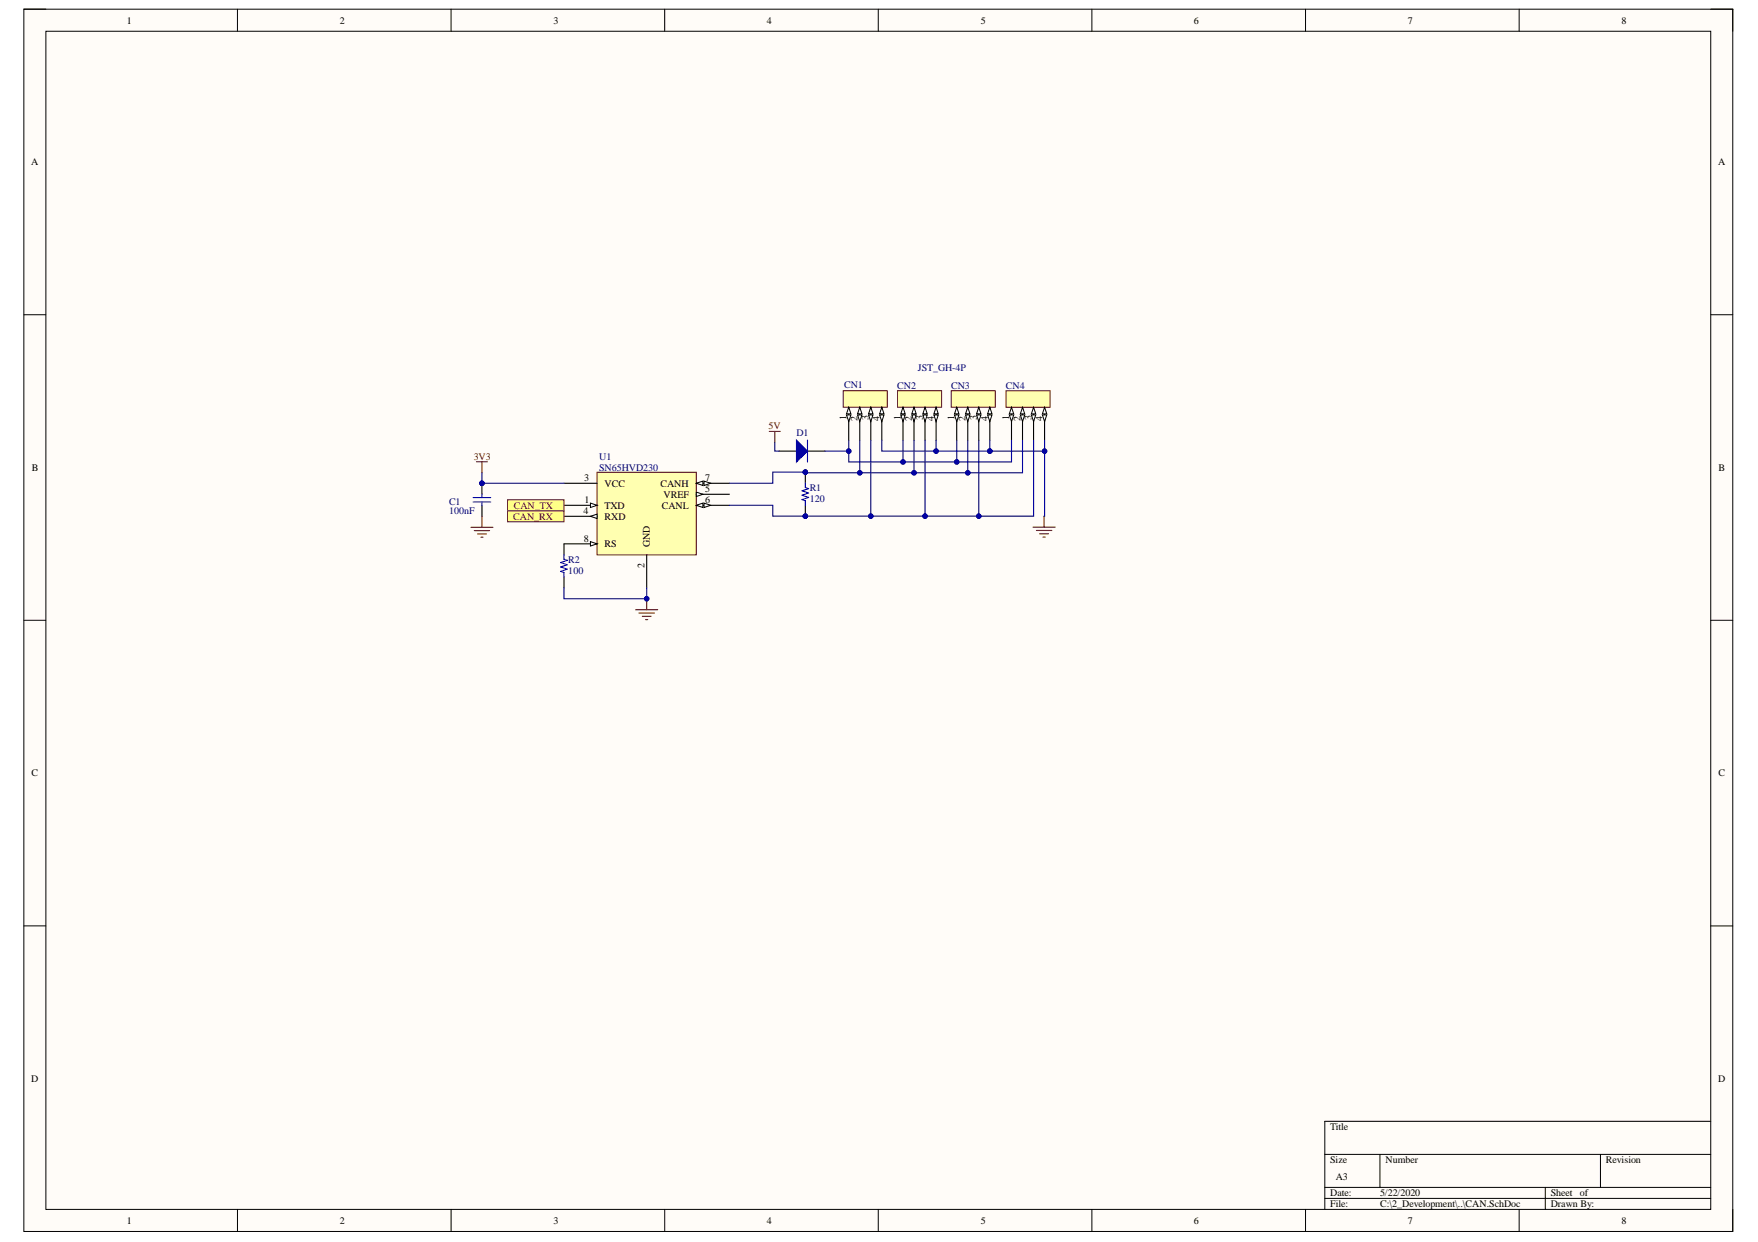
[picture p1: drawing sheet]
<svg xmlns="http://www.w3.org/2000/svg" width="297mm" height="210mm" viewBox="0 0 297 210" stroke-linecap="round" stroke-linejoin="round" font-family="sans-serif">
<defs><g id="words">
<g font-size="1.7">
<text x="21.4" y="4">1</text>
<text x="57.4" y="4">2</text>
<text x="93.5" y="4">3</text>
<text x="129.6" y="4">4</text>
<text x="165.7" y="4">5</text>
<text x="201.7" y="4">6</text>
<text x="237.9" y="4">7</text>
<text x="274" y="4">8</text>
<text x="5.3" y="27.9">A</text>
<text x="290.3" y="27.9">A</text>
<text x="143" y="71" transform="rotate(-90 143 71)">1</text>
<text x="144.9" y="71.1" transform="rotate(-90 144.9 71.1)">2</text>
<text x="146.7" y="71" transform="rotate(-90 146.7 71)">3</text>
<text x="148.6" y="71.1" transform="rotate(-90 148.6 71.1)">4</text>
<text x="152.2" y="71" transform="rotate(-90 152.2 71)">1</text>
<text x="154.1" y="71.1" transform="rotate(-90 154.1 71.1)">2</text>
<text x="155.9" y="71" transform="rotate(-90 155.9 71)">3</text>
<text x="157.8" y="71.1" transform="rotate(-90 157.8 71.1)">4</text>
<text x="161.3" y="71" transform="rotate(-90 161.3 71)">1</text>
<text x="163.2" y="71.1" transform="rotate(-90 163.2 71.1)">2</text>
<text x="165" y="71" transform="rotate(-90 165 71)">3</text>
<text x="166.9" y="71.1" transform="rotate(-90 166.9 71.1)">4</text>
<text x="170.5" y="71" transform="rotate(-90 170.5 71)">1</text>
<text x="172.4" y="71.1" transform="rotate(-90 172.4 71.1)">2</text>
<text x="174.3" y="71" transform="rotate(-90 174.3 71)">3</text>
<text x="176.1" y="71.1" transform="rotate(-90 176.1 71.1)">4</text>
<text x="5.4" y="79.6">B</text>
<text x="98.7" y="81.3">3</text>
<text x="102.2" y="82.2">VCC</text>
<text x="111.6" y="82.2">CANH</text>
<text x="119.1" y="83.2">5</text>
<text x="119.1" y="81.3">7</text>
<text x="290.4" y="79.6">B</text>
<text x="98.6" y="86.9">4</text>
<text x="98.7" y="85">1</text>
<text x="102.2" y="86">TXD</text>
<text x="102.2" y="87.8">RXD</text>
<text x="111.8" y="86">CANL</text>
<text x="112.1" y="84.1">VREF</text>
<text x="119.1" y="85">6</text>
<text x="98.6" y="91.5">8</text>
<text x="102.2" y="92.5">RS</text>
<text x="109.8" y="92.5" transform="rotate(-90 109.8 92.5)">GND</text>
<text x="108.9" y="96" transform="rotate(-90 108.9 96)">2</text>
<text x="5.3" y="131.2">C</text>
<text x="290.4" y="131.2">C</text>
<text x="5.3" y="182.9">D</text>
<text x="290.3" y="182.9">D</text>
<text x="224.8" y="191">Title</text>
<text x="224.8" y="196.6">Size</text>
<text x="234.1" y="196.6">Number</text>
<text x="271.3" y="196.6">Revision</text>
<text x="224.8" y="202.2">Date:</text>
<text x="225.7" y="199.4">A3</text>
<text x="233.2" y="202.2">5/22/2020</text>
<text x="262" y="202.2">Sheet</text>
<text x="266.9" y="202.2">of</text>
<text x="21.4" y="206.8">1</text>
<text x="57.4" y="206.8">2</text>
<text x="93.5" y="206.8">3</text>
<text x="129.6" y="206.8">4</text>
<text x="165.7" y="206.8">5</text>
<text x="201.7" y="206.8">6</text>
<text x="224.8" y="204">File:</text>
<text x="233.2" y="204">C:\2_Development\..\CAN.SchDoc</text>
<text x="237.9" y="206.8">7</text>
<text x="262" y="204">Drawn By:</text>
<text x="274" y="206.8">8</text>
</g>
<g font-size="1.7" fill="#000080">
<text x="142.6" y="65.6">CN1</text>
<text x="151.6" y="65.7">CN2</text>
<text x="155.1" y="62.7">JST_GH-4P</text>
<text x="160.7" y="65.7">CN3</text>
<text x="170" y="65.7">CN4</text>
<text x="101.2" y="77.7">U1</text>
<text x="134.6" y="73.7">D1</text>
<text x="101.2" y="79.5">SN65HVD230</text>
<text x="136.8" y="83">R1</text>
<text x="75.9" y="86.9">100nF</text>
<text x="75.9" y="85.4">C1</text>
<text x="136.8" y="84.8">120</text>
<text x="96" y="95.1">R2</text>
<text x="96" y="97">100</text>
</g>
<g font-size="1.7" fill="#800000">
<text x="80" y="77.7">3V3</text>
<text x="129.9" y="72.6">5V</text>
<text x="86.7" y="87.8">CAN_RX</text>
<text x="86.8" y="86">CAN_TX</text>
</g>
</g></defs>
<path d="M4 1.6h288.8v206.5h-288.8z" fill-rule="evenodd" fill="#fffcf8"/>
<path d="M4 1.6h288.8v206.5h-288.8z" fill="none" stroke="#000" stroke-width=".17"/>
<path d="M7.8 5.3h281.3v199.1h-281.3z" fill-rule="evenodd" fill="#fffcf8"/>
<g fill="none" stroke="#000" stroke-width=".17">
<path d="M4 1.6h3.8M7.8 5.3h281.3v199.1h-281.3zM40.1 1.6v3.7M76.2 1.6v3.7M112.3 1.6v3.7M148.4 1.6v3.7M184.5 1.6v3.7M220.6 1.6v3.7M256.7 1.6v3.7M289.1 1.6h3.7v3.7M4 53.2h3.8M289.1 53.2h3.7"/>
<path d="M4 104.8h3.8M289.1 104.8h3.7M4 156.5h3.8M289.1 156.5h3.7M223.8 195.1h65.3M233.2 195.1v5.6M270.4 195.1v5.6M289.1 189.5h-65.3v14.9M40.1 204.4v3.7M76.2 204.4v3.7M112.3 204.4v3.7M148.4 204.4v3.7"/>
<path d="M184.5 204.4v3.7M220.6 204.4v3.7M223.8 200.7h65.3M223.8 202.5h65.3M256.7 204.4v3.7M261.1 200.7v3.7M292.8 204.4v3.7"/>
</g>
<path d="M100.9 79.8h16.7v14h-16.7z" fill-rule="evenodd" fill="#ffffb0"/>
<path d="M100.9 79.8h16.7v14h-16.7z" fill="none" stroke="#800000" stroke-width=".17"/>
<path d="M95.3 85.4h5.6" fill="none" stroke="#000" stroke-width=".18"/>
<path d="M99.8 85l1.1 .4-1.1 .4z" fill="#f8fcff"/>
<path d="M99.8 85l1.1 .4-1.1 .4z" fill="none" stroke="#000" stroke-width=".17"/>
<path d="M95.3 81.7h5.6M95.3 87.3h5.6M109.3 93.8v5.6" fill="none" stroke="#000" stroke-width=".18"/>
<path d="M99.8 87.3l1.1-.4v.7z" fill="#f8fcff"/>
<path d="M99.8 87.3l1.1-.4v.7z" fill="none" stroke="#000" stroke-width=".17"/>
<path d="M117.6 83.5h5.6" fill="none" stroke="#000" stroke-width=".18"/>
<path d="M117.6 83.2l1.2 .3-1.2 .4z" fill="#f8fcff"/>
<path d="M117.6 83.2l1.2 .3-1.2 .4z" fill="none" stroke="#000" stroke-width=".17"/>
<path d="M117.6 85.4h5.6" fill="none" stroke="#000" stroke-width=".18"/>
<path d="M117.6 85.4l1.2-.4v.8z" fill="#f8fcff"/>
<path d="M117.6 85.4l1.2-.4v.8z" fill="none" stroke="#000" stroke-width=".17"/>
<path d="M118.9 85l1.2 .4-1.2 .4z" fill="#f8fcff"/>
<path d="M118.9 85l1.2 .4-1.2 .4z" fill="none" stroke="#000" stroke-width=".17"/>
<path d="M117.6 81.7h5.6" fill="none" stroke="#000" stroke-width=".18"/>
<path d="M117.6 81.7l1.2-.4v.8z" fill="#f8fcff"/>
<path d="M117.6 81.7l1.2-.4v.8z" fill="none" stroke="#000" stroke-width=".17"/>
<path d="M118.9 81.3l1.2 .4-1.2 .4z" fill="#f8fcff"/>
<path d="M118.9 81.3l1.2 .4-1.2 .4z" fill="none" stroke="#000" stroke-width=".17"/>
<path d="M95.3 91.9h5.6" fill="none" stroke="#000" stroke-width=".18"/>
<path d="M99.8 91.5l1.1 .4-1.1 .4z" fill="#f8fcff"/>
<path d="M99.8 91.5l1.1 .4-1.1 .4z" fill="none" stroke="#000" stroke-width=".17"/>
<path d="M80.5 78h1.9M81.4 78v1.9M107.4 103h3.7M108 103.6h2.6M108.5 104.2h1.5M109.1 104.7h.4M109.3 101.2v1.8" fill="none" stroke="#800000" stroke-width=".18"/>
<circle cx="109.3" cy="101.2" r=".37" fill="#000080"/>
<circle cx="109.3" cy="101.2" r=".37" fill="none" stroke="#000080" stroke-width=".17"/>
<path d="M95.3 91.9v1.9M95.3 97.5v1.9" fill="none" stroke="#000" stroke-width=".18"/>
<path d="M95.3 93.8v.7l.6 .2-1.2 .4 1.2 .3-1.2 .4 1.2 .4-1.2 .4 .6 .2v.7" fill="none" stroke="#00f" stroke-width=".18"/>
<circle cx="136.1" cy="79.8" r=".37" fill="#000080"/>
<circle cx="136.1" cy="79.8" r=".37" fill="none" stroke="#000080" stroke-width=".17"/>
<circle cx="136.1" cy="87.2" r=".37" fill="#000080"/>
<circle cx="136.1" cy="87.2" r=".37" fill="none" stroke="#000080" stroke-width=".17"/>
<path d="M136.1 79.8v1.8" fill="none" stroke="#000" stroke-width=".18"/>
<circle cx="136.1" cy="79.8" r=".37" fill="#000080"/>
<circle cx="136.1" cy="79.8" r=".37" fill="none" stroke="#000080" stroke-width=".17"/>
<path d="M136.1 85.4v1.8" fill="none" stroke="#000" stroke-width=".18"/>
<circle cx="136.1" cy="87.2" r=".37" fill="#000080"/>
<circle cx="136.1" cy="87.2" r=".37" fill="none" stroke="#000080" stroke-width=".17"/>
<path d="M136.1 81.6v.8l.5 .2-1.1 .3 1.1 .4-1.1 .4 1.1 .4-1.1 .3 .6 .2v.8" fill="none" stroke="#00f" stroke-width=".18"/>
<path d="M142.5 66h7.4v2.8h-7.4z" fill-rule="evenodd" fill="#ffffb0"/>
<path d="M142.5 66h7.4v2.8h-7.4z" fill="none" stroke="#800000" stroke-width=".17"/>
<path d="M143.4 68.8v5.6" fill="none" stroke="#000" stroke-width=".18"/>
<path d="M143.4 68.8l.4 1.1h-.8z" fill="#f8fcff"/>
<path d="M143.4 68.8l.4 1.1h-.8z" fill="none" stroke="#000" stroke-width=".17"/>
<path d="M143 70.1h.8l-.4 1.1z" fill="#f8fcff"/>
<path d="M143 70.1h.8l-.4 1.1z" fill="none" stroke="#000" stroke-width=".17"/>
<path d="M145.3 68.8v5.6" fill="none" stroke="#000" stroke-width=".18"/>
<path d="M145.3 68.8l.3 1.1h-.7z" fill="#f8fcff"/>
<path d="M145.3 68.8l.3 1.1h-.7z" fill="none" stroke="#000" stroke-width=".17"/>
<path d="M144.9 70.1h.7l-.3 1.1z" fill="#f8fcff"/>
<path d="M144.9 70.1h.7l-.3 1.1z" fill="none" stroke="#000" stroke-width=".17"/>
<path d="M147.1 68.8v5.6" fill="none" stroke="#000" stroke-width=".18"/>
<path d="M147.1 68.8l.4 1.1h-.7z" fill="#f8fcff"/>
<path d="M147.1 68.8l.4 1.1h-.7z" fill="none" stroke="#000" stroke-width=".17"/>
<path d="M146.8 70.1h.7l-.4 1.1z" fill="#f8fcff"/>
<path d="M146.8 70.1h.7l-.4 1.1z" fill="none" stroke="#000" stroke-width=".17"/>
<path d="M149 68.8v5.6" fill="none" stroke="#000" stroke-width=".18"/>
<path d="M149 68.8l.4 1.1h-.8z" fill="#f8fcff"/>
<path d="M149 68.8l.4 1.1h-.8z" fill="none" stroke="#000" stroke-width=".17"/>
<path d="M148.6 70.1h.8l-.4 1.1z" fill="#f8fcff"/>
<path d="M148.6 70.1h.8l-.4 1.1z" fill="none" stroke="#000" stroke-width=".17"/>
<path d="M151.6 66h7.5v2.8h-7.5z" fill-rule="evenodd" fill="#ffffb0"/>
<path d="M151.6 66h7.5v2.8h-7.5z" fill="none" stroke="#800000" stroke-width=".17"/>
<path d="M152.6 68.8v5.6" fill="none" stroke="#000" stroke-width=".18"/>
<path d="M152.6 68.8l.3 1.1h-.7z" fill="#f8fcff"/>
<path d="M152.6 68.8l.3 1.1h-.7z" fill="none" stroke="#000" stroke-width=".17"/>
<path d="M152.2 70.1h.7l-.3 1.1z" fill="#f8fcff"/>
<path d="M152.2 70.1h.7l-.3 1.1z" fill="none" stroke="#000" stroke-width=".17"/>
<path d="M154.4 68.8v5.6" fill="none" stroke="#000" stroke-width=".18"/>
<path d="M154.4 68.8l.4 1.1h-.7z" fill="#f8fcff"/>
<path d="M154.4 68.8l.4 1.1h-.7z" fill="none" stroke="#000" stroke-width=".17"/>
<path d="M154.1 70.1h.7l-.4 1.1z" fill="#f8fcff"/>
<path d="M154.1 70.1h.7l-.4 1.1z" fill="none" stroke="#000" stroke-width=".17"/>
<path d="M156.3 68.8v5.6" fill="none" stroke="#000" stroke-width=".18"/>
<path d="M156.3 68.8l.4 1.1h-.8z" fill="#f8fcff"/>
<path d="M156.3 68.8l.4 1.1h-.8z" fill="none" stroke="#000" stroke-width=".17"/>
<path d="M155.9 70.1h.8l-.4 1.1z" fill="#f8fcff"/>
<path d="M155.9 70.1h.8l-.4 1.1z" fill="none" stroke="#000" stroke-width=".17"/>
<path d="M158.2 68.8v5.6" fill="none" stroke="#000" stroke-width=".18"/>
<path d="M158.2 68.8l.3 1.1h-.7z" fill="#f8fcff"/>
<path d="M158.2 68.8l.3 1.1h-.7z" fill="none" stroke="#000" stroke-width=".17"/>
<path d="M157.8 70.1h.7l-.3 1.1z" fill="#f8fcff"/>
<path d="M157.8 70.1h.7l-.3 1.1z" fill="none" stroke="#000" stroke-width=".17"/>
<path d="M160.7 66h7.5v2.8h-7.5z" fill-rule="evenodd" fill="#ffffb0"/>
<path d="M160.7 66h7.5v2.8h-7.5z" fill="none" stroke="#800000" stroke-width=".17"/>
<path d="M161.7 68.8v5.6" fill="none" stroke="#000" stroke-width=".18"/>
<path d="M161.7 68.8l.3 1.1h-.7z" fill="#f8fcff"/>
<path d="M161.7 68.8l.3 1.1h-.7z" fill="none" stroke="#000" stroke-width=".17"/>
<path d="M161.3 70.1h.7l-.3 1.1z" fill="#f8fcff"/>
<path d="M161.3 70.1h.7l-.3 1.1z" fill="none" stroke="#000" stroke-width=".17"/>
<path d="M163.5 68.8v5.6" fill="none" stroke="#000" stroke-width=".18"/>
<path d="M163.5 68.8l.4 1.1h-.8z" fill="#f8fcff"/>
<path d="M163.5 68.8l.4 1.1h-.8z" fill="none" stroke="#000" stroke-width=".17"/>
<path d="M163.1 70.1h.8l-.4 1.1z" fill="#f8fcff"/>
<path d="M163.1 70.1h.8l-.4 1.1z" fill="none" stroke="#000" stroke-width=".17"/>
<path d="M165.4 68.8v5.6" fill="none" stroke="#000" stroke-width=".18"/>
<path d="M165.4 68.8l.4 1.1h-.8z" fill="#f8fcff"/>
<path d="M165.4 68.8l.4 1.1h-.8z" fill="none" stroke="#000" stroke-width=".17"/>
<path d="M165 70.1h.8l-.4 1.1z" fill="#f8fcff"/>
<path d="M165 70.1h.8l-.4 1.1z" fill="none" stroke="#000" stroke-width=".17"/>
<path d="M167.2 68.8v5.6" fill="none" stroke="#000" stroke-width=".18"/>
<path d="M167.2 68.8l.4 1.1h-.7z" fill="#f8fcff"/>
<path d="M167.2 68.8l.4 1.1h-.7z" fill="none" stroke="#000" stroke-width=".17"/>
<path d="M166.9 70.1h.7l-.4 1.1z" fill="#f8fcff"/>
<path d="M166.9 70.1h.7l-.4 1.1z" fill="none" stroke="#000" stroke-width=".17"/>
<path d="M170 66h7.4v2.8h-7.4z" fill-rule="evenodd" fill="#ffffb0"/>
<path d="M170 66h7.4v2.8h-7.4z" fill="none" stroke="#800000" stroke-width=".17"/>
<path d="M170.9 68.8v5.6" fill="none" stroke="#000" stroke-width=".18"/>
<path d="M170.9 68.8l.4 1.1h-.8z" fill="#f8fcff"/>
<path d="M170.9 68.8l.4 1.1h-.8z" fill="none" stroke="#000" stroke-width=".17"/>
<path d="M170.5 70.1h.8l-.4 1.1z" fill="#f8fcff"/>
<path d="M170.5 70.1h.8l-.4 1.1z" fill="none" stroke="#000" stroke-width=".17"/>
<path d="M172.8 68.8v5.6" fill="none" stroke="#000" stroke-width=".18"/>
<path d="M172.8 68.8l.3 1.1h-.7z" fill="#f8fcff"/>
<path d="M172.8 68.8l.3 1.1h-.7z" fill="none" stroke="#000" stroke-width=".17"/>
<path d="M172.4 70.1h.7l-.3 1.1z" fill="#f8fcff"/>
<path d="M172.4 70.1h.7l-.3 1.1z" fill="none" stroke="#000" stroke-width=".17"/>
<path d="M174.6 68.8v5.6" fill="none" stroke="#000" stroke-width=".19"/>
<path d="M174.6 68.8l.4 1.1h-.7z" fill="#f8fcff"/>
<path d="M174.6 68.8l.4 1.1h-.7z" fill="none" stroke="#000" stroke-width=".17"/>
<path d="M174.3 70.1h.7l-.4 1.1z" fill="#f8fcff"/>
<path d="M174.3 70.1h.7l-.4 1.1z" fill="none" stroke="#000" stroke-width=".17"/>
<path d="M176.5 68.8v5.6" fill="none" stroke="#000" stroke-width=".19"/>
<path d="M176.5 68.8l.4 1.1h-.8z" fill="#f8fcff"/>
<path d="M176.5 68.8l.4 1.1h-.8z" fill="none" stroke="#000" stroke-width=".17"/>
<path d="M176.1 70.1h.8l-.4 1.1z" fill="#f8fcff"/>
<path d="M176.1 70.1h.8l-.4 1.1z" fill="none" stroke="#000" stroke-width=".17"/>
<path d="M174.6 89.1h3.7M175.1 89.7h2.6M175.7 90.2h1.5M176.2 90.8h.4M176.4 87.2v1.9" fill="none" stroke="#800000" stroke-width=".19"/>
<circle cx="81.4" cy="81.7" r=".37" fill="#000080"/>
<circle cx="81.4" cy="81.7" r=".37" fill="none" stroke="#000080" stroke-width=".17"/>
<path d="M81.4 81.7v1.8M81.4 85.4v1.9" fill="none" stroke="#000" stroke-width=".18"/>
<circle cx="81.4" cy="81.7" r=".37" fill="#000080"/>
<circle cx="81.4" cy="81.7" r=".37" fill="none" stroke="#000080" stroke-width=".17"/>
<path d="M79.9 84.1h3M79.9 84.8h3M81.4 83.5v.6M81.4 84.8v.6" fill="none" stroke="#00f" stroke-width=".18"/>
<path d="M79.6 89.1h3.7M80.1 89.7h2.6M80.7 90.2h1.5M81.2 90.8h.4M81.4 87.3v1.8" fill="none" stroke="#800000" stroke-width=".18"/>
<path d="M95.3 99.4v1.8h14v-1.8" fill="none" stroke="#000080" stroke-width=".18"/>
<circle cx="109.3" cy="101.2" r=".37" fill="#000080"/>
<circle cx="109.3" cy="101.2" r=".37" fill="none" stroke="#000080" stroke-width=".17"/>
<path d="M154.4 79.9h9.1" fill="none" stroke="#000080" stroke-width=".18"/>
<circle cx="154.4" cy="79.9" r=".37" fill="#000080"/>
<circle cx="154.4" cy="79.9" r=".37" fill="none" stroke="#000080" stroke-width=".17"/>
<circle cx="163.5" cy="79.9" r=".37" fill="#000080"/>
<circle cx="163.5" cy="79.9" r=".37" fill="none" stroke="#000080" stroke-width=".17"/>
<path d="M156.3 87.2h9.1" fill="none" stroke="#000080" stroke-width=".18"/>
<circle cx="156.3" cy="87.2" r=".37" fill="#000080"/>
<circle cx="156.3" cy="87.2" r=".37" fill="none" stroke="#000080" stroke-width=".17"/>
<circle cx="165.4" cy="87.2" r=".37" fill="#000080"/>
<circle cx="165.4" cy="87.2" r=".37" fill="none" stroke="#000080" stroke-width=".17"/>
<path d="M152.6 74.4v3.7" fill="none" stroke="#000080" stroke-width=".18"/>
<circle cx="152.6" cy="78.1" r=".37" fill="#000080"/>
<circle cx="152.6" cy="78.1" r=".37" fill="none" stroke="#000080" stroke-width=".17"/>
<path d="M167.2 74.4v1.8" fill="none" stroke="#000080" stroke-width=".18"/>
<circle cx="167.2" cy="76.2" r=".37" fill="#000080"/>
<circle cx="167.2" cy="76.2" r=".37" fill="none" stroke="#000080" stroke-width=".17"/>
<path d="M167.2 76.2h9.3" fill="none" stroke="#000080" stroke-width=".19"/>
<circle cx="167.2" cy="76.2" r=".37" fill="#000080"/>
<circle cx="167.2" cy="76.2" r=".37" fill="none" stroke="#000080" stroke-width=".17"/>
<circle cx="176.5" cy="76.2" r=".37" fill="#000080"/>
<circle cx="176.5" cy="76.2" r=".37" fill="none" stroke="#000080" stroke-width=".17"/>
<path d="M158.2 76.2h9" fill="none" stroke="#000080" stroke-width=".18"/>
<circle cx="158.2" cy="76.2" r=".37" fill="#000080"/>
<circle cx="158.2" cy="76.2" r=".37" fill="none" stroke="#000080" stroke-width=".17"/>
<circle cx="167.2" cy="76.2" r=".37" fill="#000080"/>
<circle cx="167.2" cy="76.2" r=".37" fill="none" stroke="#000080" stroke-width=".17"/>
<path d="M147.1 74.4v12.8h-16.5v-1.8h-7.4" fill="none" stroke="#000080" stroke-width=".18"/>
<circle cx="136.1" cy="87.2" r=".37" fill="#000080"/>
<circle cx="136.1" cy="87.2" r=".37" fill="none" stroke="#000080" stroke-width=".17"/>
<circle cx="147.1" cy="87.2" r=".37" fill="#000080"/>
<circle cx="147.1" cy="87.2" r=".37" fill="none" stroke="#000080" stroke-width=".17"/>
<path d="M145.3 74.4v5.5l-14.7-.1v1.9h-7.4" fill="none" stroke="#000080" stroke-width=".18"/>
<circle cx="136.1" cy="79.8" r=".37" fill="#000080"/>
<circle cx="136.1" cy="79.8" r=".37" fill="none" stroke="#000080" stroke-width=".17"/>
<circle cx="145.3" cy="79.9" r=".37" fill="#000080"/>
<circle cx="145.3" cy="79.9" r=".37" fill="none" stroke="#000080" stroke-width=".17"/>
<path d="M154.4 74.4v5.5h-9.1" fill="none" stroke="#000080" stroke-width=".18"/>
<circle cx="145.3" cy="79.9" r=".37" fill="#000080"/>
<circle cx="145.3" cy="79.9" r=".37" fill="none" stroke="#000080" stroke-width=".17"/>
<circle cx="154.4" cy="79.9" r=".37" fill="#000080"/>
<circle cx="154.4" cy="79.9" r=".37" fill="none" stroke="#000080" stroke-width=".17"/>
<path d="M156.3 74.4v12.8h-9.2" fill="none" stroke="#000080" stroke-width=".18"/>
<circle cx="147.1" cy="87.2" r=".37" fill="#000080"/>
<circle cx="147.1" cy="87.2" r=".37" fill="none" stroke="#000080" stroke-width=".17"/>
<circle cx="156.3" cy="87.2" r=".37" fill="#000080"/>
<circle cx="156.3" cy="87.2" r=".37" fill="none" stroke="#000080" stroke-width=".17"/>
<path d="M149 74.4v1.8h9.2v-1.8" fill="none" stroke="#000080" stroke-width=".18"/>
<circle cx="158.2" cy="76.2" r=".37" fill="#000080"/>
<circle cx="158.2" cy="76.2" r=".37" fill="none" stroke="#000080" stroke-width=".17"/>
<path d="M161.7 74.4v3.7h9.2v-3.7" fill="none" stroke="#000080" stroke-width=".18"/>
<circle cx="161.7" cy="78.1" r=".37" fill="#000080"/>
<circle cx="161.7" cy="78.1" r=".37" fill="none" stroke="#000080" stroke-width=".17"/>
<path d="M163.5 74.4v5.5h9.3v-5.5" fill="none" stroke="#000080" stroke-width=".18"/>
<circle cx="163.5" cy="79.9" r=".37" fill="#000080"/>
<circle cx="163.5" cy="79.9" r=".37" fill="none" stroke="#000080" stroke-width=".17"/>
<path d="M165.4 74.4v12.8h9.2v-12.8" fill="none" stroke="#000080" stroke-width=".19"/>
<circle cx="165.4" cy="87.2" r=".37" fill="#000080"/>
<circle cx="165.4" cy="87.2" r=".37" fill="none" stroke="#000080" stroke-width=".17"/>
<path d="M143.4 74.4v3.7h18.3" fill="none" stroke="#000080" stroke-width=".18"/>
<circle cx="143.4" cy="76.2" r=".37" fill="#000080"/>
<circle cx="143.4" cy="76.2" r=".37" fill="none" stroke="#000080" stroke-width=".17"/>
<circle cx="152.6" cy="78.1" r=".37" fill="#000080"/>
<circle cx="152.6" cy="78.1" r=".37" fill="none" stroke="#000080" stroke-width=".17"/>
<circle cx="161.7" cy="78.1" r=".37" fill="#000080"/>
<circle cx="161.7" cy="78.1" r=".37" fill="none" stroke="#000080" stroke-width=".17"/>
<path d="M176.5 74.4v12.8h-.1" fill="none" stroke="#000080" stroke-width=".19"/>
<circle cx="176.5" cy="76.2" r=".37" fill="#000080"/>
<circle cx="176.5" cy="76.2" r=".37" fill="none" stroke="#000080" stroke-width=".17"/>
<path d="M81.4 79.9v1.8h13.9" fill="none" stroke="#000080" stroke-width=".18"/>
<circle cx="81.4" cy="81.7" r=".37" fill="#000080"/>
<circle cx="81.4" cy="81.7" r=".37" fill="none" stroke="#000080" stroke-width=".17"/>
<path d="M85.8 84.5h9.5v1.8h-9.5z" fill-rule="evenodd" fill="#ffff80"/>
<path d="M85.8 84.5h9.5v1.8h-9.5z" fill="none" stroke="#800000" stroke-width=".17"/>
<path d="M85.8 86.3h9.5v1.9h-9.5z" fill-rule="evenodd" fill="#ffff80"/>
<path d="M85.8 86.3h9.5v1.9h-9.5z" fill="none" stroke="#800000" stroke-width=".17"/>
<path d="M131.6 76.2h3M136.4 76.2h3" fill="none" stroke="#000" stroke-width=".18"/>
<path d="M134.6 74.4l1.8 1.8-1.8 1.9z" fill="#00f"/>
<path d="M134.6 74.4l1.8 1.8-1.8 1.9zM136.4 74.4v3.7" fill="none" stroke="#00f" stroke-width=".18"/>
<path d="M130 72.9h1.8M130.9 72.9v1.9" fill="none" stroke="#800000" stroke-width=".18"/>
<path d="M130.9 74.8v1.4h.7M139.4 76.2h4" fill="none" stroke="#000080" stroke-width=".18"/>
<circle cx="143.4" cy="76.2" r=".37" fill="#000080"/>
<circle cx="143.4" cy="76.2" r=".37" fill="none" stroke="#000080" stroke-width=".17"/>
<use href="#words"/>
</svg>
